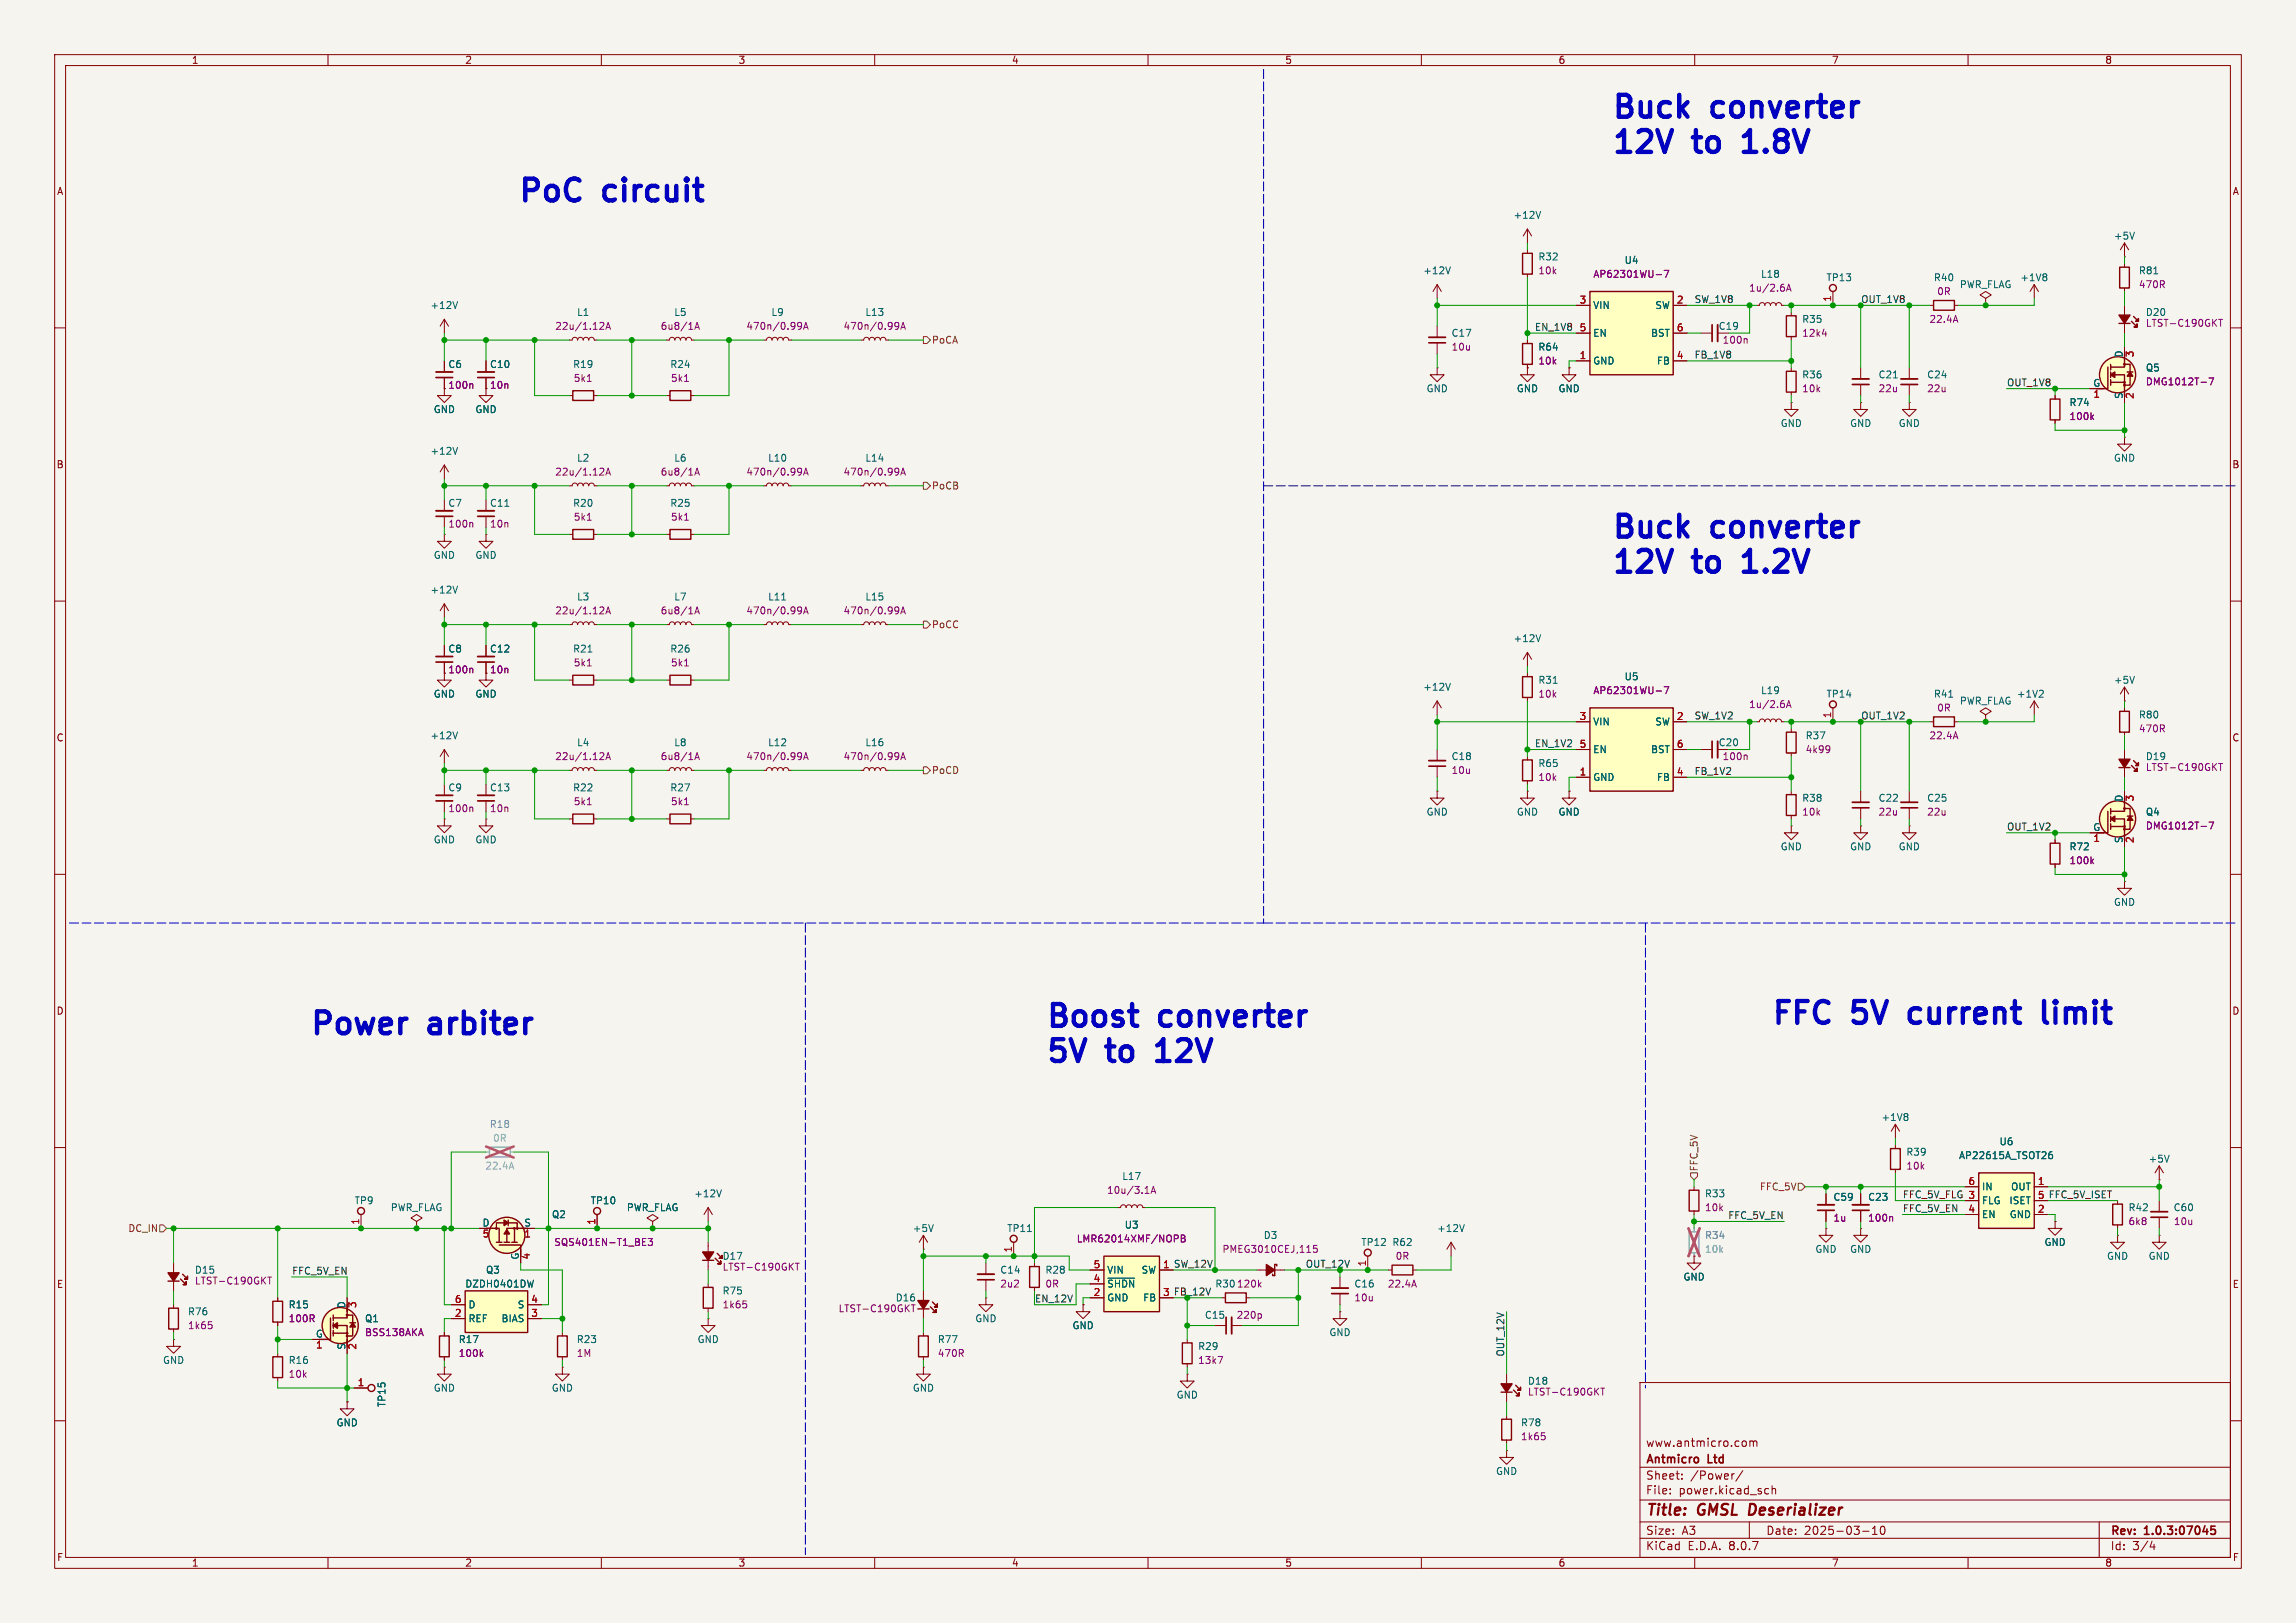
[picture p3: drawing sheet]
<svg xmlns="http://www.w3.org/2000/svg" width="420mm" height="297mm" viewBox="0 0 420 297" stroke-linecap="round" stroke-linejoin="round" font-family="sans-serif">
<defs><g id="words">
<g font-size="5.6" fill="#0000c2">
<text x="294.6" y="21.9">Buck</text>
<text x="313.6" y="21.9">converter</text>
<text x="294.6" y="28.3">12V</text>
<text x="310.3" y="28.3">to</text>
<text x="320.9" y="28.3">1.8V</text>
<text x="94.6" y="37.2">PoC</text>
<text x="110.9" y="37.2">circuit</text>
<text x="294.6" y="98.7">Buck</text>
<text x="313.6" y="98.7">converter</text>
<text x="294.6" y="105.2">12V</text>
<text x="310.3" y="105.2">to</text>
<text x="320.9" y="105.2">1.2V</text>
<text x="56.5" y="189.6">Power</text>
<text x="78.9" y="189.6">arbiter</text>
<text x="191.1" y="188.3">Boost</text>
<text x="212.5" y="188.3">converter</text>
<text x="323.8" y="187.7">FFC</text>
<text x="339.4" y="187.7">5V</text>
<text x="351.2" y="187.7">current</text>
<text x="377.2" y="187.7">limit</text>
<text x="191.1" y="194.7">5V</text>
<text x="203" y="194.7">to</text>
<text x="213.6" y="194.7">12V</text>
</g>
<g font-size="2.8" fill="#840000">
<text x="301" y="277.9">Title:</text>
<text x="310.6" y="277.9">GMSL</text>
<text x="320.8" y="277.9">Deserializer</text>
</g>
<g font-size="2.1" fill="#840000">
<text x="301" y="268.2">Antmicro</text>
<text x="301" y="265">www.antmicro.com</text>
<text x="312.5" y="268.2">Ltd</text>
<text x="301" y="273.7">File:</text>
<text x="301" y="271">Sheet:</text>
<text x="307.1" y="273.7">power.kicad_sch</text>
<text x="309.2" y="271">/Power/</text>
<text x="301" y="281.1">Size:</text>
<text x="307.6" y="281.1">A3</text>
<text x="323" y="281.1">Date:</text>
<text x="330" y="281.1">2025-03-10</text>
<text x="386" y="281.3">Rev:</text>
<text x="392.4" y="281.3">1.0.3:07045</text>
<text x="301" y="283.9">KiCad</text>
<text x="308.7" y="283.9">E.D.A.</text>
<text x="316.3" y="283.9">8.0.7</text>
<text x="386" y="283.9">Id:</text>
<text x="390.1" y="283.9">3/4</text>
</g>
<g font-size="1.8" fill="#840000">
<text x="35" y="11.9">1</text>
<text x="85" y="11.9">2</text>
<text x="135" y="11.9">3</text>
<text x="185" y="11.9">4</text>
<text x="235" y="11.9">5</text>
<text x="285" y="11.9">6</text>
<text x="335" y="11.9">7</text>
<text x="385" y="11.9">8</text>
<text x="10.3" y="35.9">A</text>
<text x="408.3" y="35.9">A</text>
<text x="10.3" y="85.9">B</text>
<text x="408.2" y="85.9">B</text>
<text x="10.3" y="135.9">C</text>
<text x="408.2" y="135.9">C</text>
<text x="10.3" y="185.9">D</text>
<text x="408.2" y="185.9">D</text>
<text x="10.3" y="235.9">E</text>
<text x="408.3" y="235.9">E</text>
<text x="10.3" y="285.9">F</text>
<text x="35" y="286.9">1</text>
<text x="85" y="286.9">2</text>
<text x="135" y="286.9">3</text>
<text x="185" y="286.9">4</text>
<text x="235" y="286.9">5</text>
<text x="285" y="286.9">6</text>
<text x="335" y="286.9">7</text>
<text x="385" y="286.9">8</text>
<text x="408.3" y="285.9">F</text>
</g>
<g font-size="1.8" fill="#006464">
<text x="276.8" y="40.2">+12V</text>
<text x="281.3" y="47.8">R32</text>
<text x="386.6" y="44">+5V</text>
<text x="260.2" y="50.4">+12V</text>
<text x="297.1" y="48.5">U4</text>
<text x="322" y="51">L18</text>
<text x="334" y="51.7">TP13</text>
<text x="353.7" y="51.7">R40</text>
<text x="358.4" y="52.9">PWR_FLAG</text>
<text x="369.5" y="51.7">+1V8</text>
<text x="391.2" y="50.4">R81</text>
<text x="78.6" y="56.7">+12V</text>
<text x="105.5" y="58">L1</text>
<text x="123.2" y="58">L5</text>
<text x="141" y="58">L9</text>
<text x="158.2" y="58">L13</text>
<text x="291.3" y="56.7">VIN</text>
<text x="302.7" y="56.7">SW</text>
<text x="329.6" y="59.3">R35</text>
<text x="265.4" y="61.8">C17</text>
<text x="281.3" y="64.4">R64</text>
<text x="291.3" y="61.8">EN</text>
<text x="301.9" y="61.8">BST</text>
<text x="314.3" y="60.6">C19</text>
<text x="388.4" y="65.5" transform="rotate(-90 388.4 65.5)">D</text>
<text x="81.9" y="67.5">C6</text>
<text x="89.5" y="67.5">C10</text>
<text x="104.7" y="67.5">R19</text>
<text x="122.5" y="67.5">R24</text>
<text x="260.9" y="72">GND</text>
<text x="277.4" y="72">GND</text>
<text x="285" y="72">GND</text>
<text x="291.3" y="66.9">GND</text>
<text x="303" y="66.9">FB</text>
<text x="329.6" y="69.4">R36</text>
<text x="343.5" y="69.4">C21</text>
<text x="352.4" y="69.4">C24</text>
<text x="382.8" y="70.9">G</text>
<text x="392.4" y="68.2">Q5</text>
<text x="79.2" y="75.8">GND</text>
<text x="86.9" y="75.8">GND</text>
<text x="378.5" y="74.5">R74</text>
<text x="388.4" y="73.1" transform="rotate(-90 388.4 73.1)">S</text>
<text x="78.6" y="83.4">+12V</text>
<text x="325.6" y="78.3">GND</text>
<text x="338.3" y="78.3">GND</text>
<text x="347.2" y="78.3">GND</text>
<text x="105.5" y="84.7">L2</text>
<text x="123.2" y="84.7">L6</text>
<text x="140.4" y="84.7">L10</text>
<text x="158.2" y="84.7">L14</text>
<text x="386.6" y="84.7">GND</text>
<text x="81.9" y="92.9">C7</text>
<text x="89.5" y="92.9">C11</text>
<text x="104.7" y="92.9">R20</text>
<text x="122.5" y="92.9">R25</text>
<text x="79.2" y="102.5">GND</text>
<text x="86.9" y="102.5">GND</text>
<text x="78.6" y="108.8">+12V</text>
<text x="105.5" y="110.1">L3</text>
<text x="123.2" y="110.1">L7</text>
<text x="140.4" y="110.1">L11</text>
<text x="158.2" y="110.1">L15</text>
<text x="81.9" y="119.6">C8</text>
<text x="89.5" y="119.6">C12</text>
<text x="104.7" y="119.6">R21</text>
<text x="122.5" y="119.6">R26</text>
<text x="276.8" y="117.7">+12V</text>
<text x="281.3" y="125.3">R31</text>
<text x="297.1" y="124.7">U5</text>
<text x="386.6" y="125.3">+5V</text>
<text x="79.2" y="127.9">GND</text>
<text x="86.9" y="127.9">GND</text>
<text x="260.2" y="126.6">+12V</text>
<text x="322" y="127.2">L19</text>
<text x="334" y="127.9">TP14</text>
<text x="353.7" y="127.9">R41</text>
<text x="358.4" y="129.1">PWR_FLAG</text>
<text x="368.8" y="127.9">+1V2</text>
<text x="391.2" y="131.7">R80</text>
<text x="78.6" y="135.5">+12V</text>
<text x="105.5" y="136.7">L4</text>
<text x="123.2" y="136.7">L8</text>
<text x="140.4" y="136.7">L12</text>
<text x="158.2" y="136.7">L16</text>
<text x="291.3" y="132.9">VIN</text>
<text x="302.7" y="132.9">SW</text>
<text x="314.3" y="136.7">C20</text>
<text x="330.2" y="135.5">R37</text>
<text x="265.4" y="139.3">C18</text>
<text x="281.3" y="140.6">R65</text>
<text x="291.3" y="143.1">GND</text>
<text x="291.3" y="138">EN</text>
<text x="301.9" y="138">BST</text>
<text x="303" y="143.1">FB</text>
<text x="81.9" y="145">C9</text>
<text x="89.5" y="145">C13</text>
<text x="104.7" y="145">R22</text>
<text x="122.5" y="145">R27</text>
<text x="260.9" y="149.4">GND</text>
<text x="277.4" y="149.4">GND</text>
<text x="285" y="149.4">GND</text>
<text x="329.6" y="146.9">R38</text>
<text x="343.5" y="146.9">C22</text>
<text x="352.4" y="146.9">C25</text>
<text x="388.4" y="146.8" transform="rotate(-90 388.4 146.8)">D</text>
<text x="392.4" y="149.4">Q4</text>
<text x="79.2" y="154.5">GND</text>
<text x="86.9" y="154.5">GND</text>
<text x="325.6" y="155.8">GND</text>
<text x="338.3" y="155.8">GND</text>
<text x="347.2" y="155.8">GND</text>
<text x="378.5" y="155.8">R72</text>
<text x="382.8" y="152.1">G</text>
<text x="388.4" y="154.4" transform="rotate(-90 388.4 154.4)">S</text>
<text x="386.6" y="166">GND</text>
<text x="344.1" y="205.3">+1V8</text>
<text x="365.7" y="209.8">U6</text>
<text x="348.6" y="211.7">R39</text>
<text x="358.3" y="212.3">AP22615A_TSOT26</text>
<text x="392.9" y="212.9">+5V</text>
<text x="64.8" y="220.6">TP9</text>
<text x="71.4" y="221.8">PWR_FLAG</text>
<text x="107.9" y="220.6">TP10</text>
<text x="114.6" y="221.8">PWR_FLAG</text>
<text x="126.9" y="219.3">+12V</text>
<text x="205.2" y="216.1">L17</text>
<text x="311.8" y="219.3">R33</text>
<text x="335.3" y="219.9">C59</text>
<text x="341.6" y="219.9">C23</text>
<text x="362.5" y="220.6">FLG</text>
<text x="362.5" y="218">IN</text>
<text x="367.5" y="220.6">ISET</text>
<text x="367.8" y="218">OUT</text>
<text x="389.3" y="221.8">R42</text>
<text x="397.5" y="221.8">C60</text>
<text x="88.2" y="224.5">D</text>
<text x="95.8" y="224.5">S</text>
<text x="100.9" y="223.1">Q2</text>
<text x="166.9" y="225.6">+5V</text>
<text x="184.1" y="225.6">TP11</text>
<text x="205.6" y="225">U3</text>
<text x="231.1" y="226.9">D3</text>
<text x="262.8" y="225.7">+12V</text>
<text x="362.5" y="223.1">EN</text>
<text x="367.5" y="223.1">GND</text>
<text x="88.8" y="233.3">Q3</text>
<text x="95" y="230.6" transform="rotate(-90 95 230.6)">G</text>
<text x="182.9" y="233.3">C14</text>
<text x="191.1" y="233.3">R28</text>
<text x="202.4" y="233.3">VIN</text>
<text x="208.7" y="233.3">SW</text>
<text x="248.9" y="228.2">TP12</text>
<text x="254.6" y="228.2">R62</text>
<text x="332" y="229.5">GND</text>
<text x="338.3" y="229.5">GND</text>
<text x="373.9" y="228.2">GND</text>
<text x="385.3" y="230.7">GND</text>
<text x="392.9" y="230.7">GND</text>
<text x="52.7" y="239.6">R15</text>
<text x="63.2" y="239.5" transform="rotate(-90 63.2 239.5)">D</text>
<text x="85" y="235.8">DZDH0401DW</text>
<text x="85.6" y="239.6">D</text>
<text x="94.6" y="239.6">S</text>
<text x="132.1" y="237.1">R75</text>
<text x="202.4" y="238.4">GND</text>
<text x="202.4" y="235.8">~{SHDN}</text>
<text x="209" y="238.4">FB</text>
<text x="222.2" y="235.8">R30</text>
<text x="247.6" y="235.8">C16</text>
<text x="307.8" y="234.5">GND</text>
<text x="34.3" y="240.9">R76</text>
<text x="57.7" y="244.9">G</text>
<text x="66.7" y="242.2">Q1</text>
<text x="83.8" y="246">R17</text>
<text x="85.6" y="242.2">REF</text>
<text x="91.6" y="242.2">BIAS</text>
<text x="105.4" y="246">R23</text>
<text x="127.5" y="246">GND</text>
<text x="171.4" y="246">R77</text>
<text x="178.3" y="242.2">GND</text>
<text x="196.1" y="243.4">GND</text>
<text x="220.3" y="241.5">C15</text>
<text x="243.1" y="244.7">GND</text>
<text x="29.7" y="249.8">GND</text>
<text x="52.7" y="249.8">R16</text>
<text x="63.2" y="247.1" transform="rotate(-90 63.2 247.1)">S</text>
<text x="219.1" y="247.2">R29</text>
<text x="70.7" y="257.6" transform="rotate(-90 70.7 257.6)">TP15</text>
<text x="79.2" y="254.9">GND</text>
<text x="100.8" y="254.9">GND</text>
<text x="166.9" y="254.9">GND</text>
<text x="215.1" y="256.1">GND</text>
<text x="61.5" y="261.2">GND</text>
<text x="278.1" y="261.2">R78</text>
<text x="273.6" y="270.1">GND</text>
</g>
<g font-size="1.8" fill="#840084">
<text x="281.3" y="50.4">10k</text>
<text x="291.4" y="51">AP62301WU-7</text>
<text x="319.9" y="53.6">1u/2.6A</text>
<text x="391.2" y="52.9">470R</text>
<text x="352.8" y="59.3">22.4A</text>
<text x="354.3" y="54.2">0R</text>
<text x="392.4" y="60">LTST-C190GKT</text>
<text x="392.4" y="58">D20</text>
<text x="101.5" y="60.6">22u/1.12A</text>
<text x="120.8" y="60.6">6u8/1A</text>
<text x="136.4" y="60.6">470n/0.99A</text>
<text x="154.2" y="60.6">470n/0.99A</text>
<text x="265.4" y="64.4">10u</text>
<text x="315" y="63.1">100n</text>
<text x="329.6" y="61.8">12k4</text>
<text x="81.9" y="71.3">100n</text>
<text x="89.5" y="71.3">10n</text>
<text x="104.9" y="70.1">5k1</text>
<text x="122.6" y="70.1">5k1</text>
<text x="281.3" y="66.9">10k</text>
<text x="329.6" y="72">10k</text>
<text x="343.5" y="72">22u</text>
<text x="352.4" y="72">22u</text>
<text x="392.4" y="70.7">DMG1012T-7</text>
<text x="378.5" y="77.1">100k</text>
<text x="101.5" y="87.2">22u/1.12A</text>
<text x="120.8" y="87.2">6u8/1A</text>
<text x="136.4" y="87.2">470n/0.99A</text>
<text x="154.2" y="87.2">470n/0.99A</text>
<text x="104.9" y="95.5">5k1</text>
<text x="122.6" y="95.5">5k1</text>
<text x="81.9" y="96.7">100n</text>
<text x="89.5" y="96.7">10n</text>
<text x="101.5" y="112.6">22u/1.12A</text>
<text x="120.8" y="112.6">6u8/1A</text>
<text x="136.4" y="112.6">470n/0.99A</text>
<text x="154.2" y="112.6">470n/0.99A</text>
<text x="81.9" y="123.4">100n</text>
<text x="89.5" y="123.4">10n</text>
<text x="104.9" y="122.1">5k1</text>
<text x="122.6" y="122.1">5k1</text>
<text x="281.3" y="127.9">10k</text>
<text x="291.4" y="127.2">AP62301WU-7</text>
<text x="319.9" y="129.8">1u/2.6A</text>
<text x="354.3" y="130.4">0R</text>
<text x="352.8" y="135.5">22.4A</text>
<text x="391.2" y="134.2">470R</text>
<text x="101.5" y="139.3">22u/1.12A</text>
<text x="120.8" y="139.3">6u8/1A</text>
<text x="136.4" y="139.3">470n/0.99A</text>
<text x="154.2" y="139.3">470n/0.99A</text>
<text x="265.4" y="141.8">10u</text>
<text x="281.3" y="143.1">10k</text>
<text x="315" y="139.3">100n</text>
<text x="330.2" y="138">4k99</text>
<text x="392.4" y="141.3">LTST-C190GKT</text>
<text x="392.4" y="139.3">D19</text>
<text x="81.9" y="148.8">100n</text>
<text x="89.5" y="148.8">10n</text>
<text x="104.9" y="147.5">5k1</text>
<text x="122.6" y="147.5">5k1</text>
<text x="329.6" y="149.4">10k</text>
<text x="343.5" y="149.4">22u</text>
<text x="352.4" y="149.4">22u</text>
<text x="392.4" y="152">DMG1012T-7</text>
<text x="378.5" y="158.3">100k</text>
<text x="348.6" y="214.2">10k</text>
<text x="202.4" y="218.7">10u/3.1A</text>
<text x="311.8" y="221.8">10k</text>
<text x="196.9" y="227.6">LMR62014XMF/NOPB</text>
<text x="335.3" y="223.7">1u</text>
<text x="341.6" y="223.7">100n</text>
<text x="389.3" y="224.4">6k8</text>
<text x="397.6" y="224.4">10u</text>
<text x="35.6" y="233.3">D15</text>
<text x="101.3" y="228.2">SQS401EN-T1_BE3</text>
<text x="132.1" y="232.7">LTST-C190GKT</text>
<text x="132.1" y="230.7">D17</text>
<text x="223.5" y="229.5">PMEG3010CEJ,115</text>
<text x="255.2" y="230.7">0R</text>
<text x="35.6" y="235.3">LTST-C190GKT</text>
<text x="132.1" y="239.6">1k65</text>
<text x="163.8" y="238.3">D16</text>
<text x="182.9" y="235.8">2u2</text>
<text x="191.1" y="235.8">0R</text>
<text x="226.2" y="235.8">120k</text>
<text x="247.6" y="238.3">10u</text>
<text x="253.8" y="235.8">22.4A</text>
<text x="34.3" y="243.4">1k65</text>
<text x="52.7" y="242.2">100R</text>
<text x="66.7" y="244.7">BSS138AKA</text>
<text x="153.3" y="240.3">LTST-C190GKT</text>
<text x="226.1" y="241.5">220p</text>
<text x="83.8" y="248.5">100k</text>
<text x="105.4" y="248.5">1M</text>
<text x="171.4" y="248.5">470R</text>
<text x="219.1" y="249.8">13k7</text>
<text x="52.7" y="252.3">10k</text>
<text x="279.4" y="255.6">LTST-C190GKT</text>
<text x="279.4" y="253.6">D18</text>
<text x="278.1" y="263.7">1k65</text>
</g>
<g font-size="1.8" fill="#a90000">
<text x="288.9" y="55.6">3</text>
<text x="306.6" y="55.6">2</text>
<text x="335" y="55.3" transform="rotate(-90 335 55.3)">1</text>
<text x="288.9" y="65.8">1</text>
<text x="288.9" y="60.7">5</text>
<text x="306.6" y="65.8">4</text>
<text x="306.6" y="60.7">6</text>
<text x="390.6" y="65.5" transform="rotate(-90 390.6 65.5)">3</text>
<text x="382.8" y="73.1">1</text>
<text x="390.6" y="73.1" transform="rotate(-90 390.6 73.1)">2</text>
<text x="288.9" y="131.8">3</text>
<text x="306.6" y="131.8">2</text>
<text x="335" y="131.5" transform="rotate(-90 335 131.5)">1</text>
<text x="288.9" y="136.9">5</text>
<text x="306.6" y="136.9">6</text>
<text x="288.9" y="142">1</text>
<text x="306.6" y="142">4</text>
<text x="390.6" y="146.8" transform="rotate(-90 390.6 146.8)">3</text>
<text x="382.8" y="154.4">1</text>
<text x="390.6" y="154.4" transform="rotate(-90 390.6 154.4)">2</text>
<text x="360" y="222">4</text>
<text x="360" y="216.9">6</text>
<text x="360" y="219.5">3</text>
<text x="372.7" y="216.9">1</text>
<text x="372.7" y="222">2</text>
<text x="372.7" y="219.5">5</text>
<text x="65.8" y="224.2" transform="rotate(-90 65.8 224.2)">1</text>
<text x="88.2" y="226.8">5</text>
<text x="95.8" y="226.8">1</text>
<text x="109" y="224.2" transform="rotate(-90 109 224.2)">1</text>
<text x="97.2" y="230.6" transform="rotate(-90 97.2 230.6)">4</text>
<text x="185.2" y="229.3" transform="rotate(-90 185.2 229.3)">1</text>
<text x="200" y="232.2">5</text>
<text x="212.7" y="232.2">1</text>
<text x="249.9" y="231.8" transform="rotate(-90 249.9 231.8)">1</text>
<text x="65.5" y="239.5" transform="rotate(-90 65.5 239.5)">3</text>
<text x="83.1" y="238.5">6</text>
<text x="97.1" y="238.5">4</text>
<text x="200" y="237.2">2</text>
<text x="200" y="234.7">4</text>
<text x="212.7" y="237.2">3</text>
<text x="83.1" y="241">2</text>
<text x="97.1" y="241">3</text>
<text x="57.7" y="247.1">1</text>
<text x="65.5" y="247.1" transform="rotate(-90 65.5 247.1)">2</text>
<text x="65.3" y="253.7">1</text>
</g>
<g font-size="1.8" fill="#0f0f0f">
<text x="309.9" y="55.5">SW_1V8</text>
<text x="280.7" y="60.6">EN_1V8</text>
<text x="309.9" y="65.7">FB_1V8</text>
<text x="367" y="70.8">OUT_1V8</text>
<text x="309.9" y="131.7">SW_1V2</text>
<text x="280.7" y="136.8">EN_1V2</text>
<text x="309.9" y="141.9">FB_1V2</text>
<text x="367" y="152.1">OUT_1V2</text>
<text x="348" y="219.4">FFC_5V_FLG 3</text>
<text x="348" y="221.9">FFC_5V_EN</text>
<text x="372.7" y="219.5">5 FFC_5V_ISET</text>
<text x="316" y="223.2">FFC_5V_EN</text>
<text x="53.3" y="233.3">FFC_5V_EN</text>
<text x="212.7" y="232.2">1 SW_12V</text>
<text x="189.2" y="238.4">EN_12V</text>
<text x="275.2" y="248.3" transform="rotate(-90 275.2 248.3)">OUT_12V</text>
</g>
<g font-size="1.8" fill="#009600">
<text x="340.4" y="55.5">OUT_1V8</text>
<text x="340.4" y="131.7">OUT_1V2</text>
<text x="238.8" y="232.1">OUT_12V</text>
<text x="212.7" y="237.2">3 FB_12V</text>
</g>
<g font-size="1.8" fill="#725600">
<text x="170.4" y="63.1">PoCA</text>
<text x="170.4" y="89.8">PoCB</text>
<text x="170.4" y="115.2">PoCC</text>
<text x="170.4" y="141.8">PoCD</text>
<text x="310.7" y="214.4" transform="rotate(-90 310.7 214.4)">FFC_5V</text>
<text x="321.8" y="218">FFC_5V</text>
<text x="23.4" y="225.7">DC_IN</text>
</g>
<g font-size="1.8" fill="#939391">
<text x="89.5" y="206.6">R18</text>
<text x="311.8" y="226.9">R34</text>
</g>
<g font-size="1.8" fill="#9c9b98">
<text x="90.1" y="209.1">0R</text>
<text x="88.7" y="214.2">22.4A</text>
<text x="311.8" y="229.5">10k</text>
</g>
</g></defs>
<path d="M0 0h420v297h-420z" fill="#f5f4ef" stroke="#f5f4ef" stroke-width=".18"/>
<g fill="none" stroke="#840000" stroke-width=".18">
<path d="M10 10h400v277h-400zM12 12h396v273h-396zM60 10v2M110 10v2M160 10v2M210 10v2M260 10v2M310 10v2M360 10v2M10 60h2M408 60h2M10 110h2"/>
<path d="M408 110h2M10 160h2M349.2 151.1v1.3h1.3l-1.3 1.3-1.2-1.3h1.2M349.2 151.1h.1M408 160h2M10 210h2M408 210h2M300 253h108v32h-108zM10 260h2M300 278.5h108M300 274.5h108M300 268.5h108"/>
<path d="M305.5 273.2v.2M305.5 272.5v.1M307.7 270.5v.2M307.7 269.8v.1M317.2 269.7l-.3 .1M318.8 269.1l-1.3 1.9M319.2 263.7l.2 .3v.4l-.2 .3M320 278.5v3M320.1 263.8l.4-.1 .2 .2M320.1 263.7v1M320.7 263.9l.2-.2 .4 .1 .1 .9M320.7 263.9v.8"/>
<path d="M323.1 272.4l.4 .1M323.5 273.3l-.4 .1M324.2 272.5l.2-.1 .3 .1 .1 .9M324.2 271.9v1.5M342.5 279.7l.4-.4v1.5M344.1 279.4l.2-.1a.8 .8 0 0 1 .5 .7 .8 .8 0 0 1-.5 .8l-.2-.2-.2-.4zM384 278.5v6.5M408 260h2M60 285v2M110 285v2M160 285v2M210 285v2"/>
<path d="M260 285v2M300 281.5h108M310 285v2M340.7 280.2h1.2M342.5 280.8h.9M360 285v2M393.7 282l-.4 1.1h.9M394 282.6v1"/>
</g>
<path d="M405.2 279.3h-.7l-.1 .7 .2-.1h.5l.2 .2-.1 .5-.2 .2-.6-.2" fill="none" stroke="#840000" stroke-width=".3"/>
<path d="M320.2 275.2l-.3 2h.5" fill="none" stroke="#840000" stroke-width=".4"/>
<path d="M361.9 214.6h10.2v10.2h-10.2z" fill="#ffffc2"/>
<path d="M345.8 210.2h1.8v3.8h-1.8zM361.9 214.6h10.2v10.2h-10.2z" fill="none" stroke="#840000" stroke-width=".25"/>
<path d="M346.7 209.6v.6M346.7 214v.6M359.4 217.2h2.5M359.4 219.7h2.5M372.1 217.2h2.5M372.1 219.7h2.5M359.4 222.2h2.5M372.1 222.2h2.5" fill="none" stroke="#840000" stroke-width=".18"/>
<path d="M374.9 211.3l.3-.1 .3 .3-.2 .5h-.4M375.3 210.8l-.4 .1" fill="none" stroke="#006464" stroke-width=".18"/>
<path d="M346.7 205.7l-.8 1.3z" fill="#ffffc2"/>
<path d="M346.7 205.7v2.6" fill="none" stroke="#ffffc2" stroke-width=".18"/>
<path d="M346.7 205.7l.8 1.3z" fill="#ffffc2"/>
<g fill="none" stroke="#840000" stroke-width=".18">
<path d="M104.1 62.2h.5l.2-.3 .4-.2 .3 .2 .2 .3 .1-.3 .4-.2 .3 .2 .2 .3 .1-.3 .4-.2 .3 .2 .2 .3 .1-.3 .4-.2 .4 .2 .1 .3h.5M104.1 72.4h.7M108.6 72.4h.6M81.3 85.1l-.8 1.3M81.3 85.1v2.5M81.3 85.1l.7 1.3M349.2 144.8v2M349.2 147.8v2.1M334 218.4v2.1M340.4 218.4v2.1M346.7 205.7l-.8 1.3M346.7 205.7v2.6"/>
<path d="M346.7 205.7l.8 1.3M395 219.7v2M334 224.8v1.3h1.3l-1.3 1.2-1.3-1.2h1.3M334 224.8h.1M334 221.5v2M340.4 224.8v1.3h1.2l-1.2 1.2-1.3-1.2h1.3M340.4 224.8h.1M340.4 221.5v2M387.3 226.1v1.2h1.3l-1.3 1.3-1.2-1.3h1.2M387.3 226.1h.1M395 222.8v2"/>
</g>
<path d="M83.7 81.9l-.4 1.2M348.8 203.8l.2 .2-.2 .3 .2 .3v.2l-.2 .2" fill="none" stroke="#006464" stroke-width=".18"/>
<path d="M347.7 147.8h3.1M332.5 221.5h3M338.8 221.5h3.1M393.4 222.8h3.1" fill="none" stroke="#840000" stroke-width=".3"/>
<path d="M347.7 146.8h3.1M332.5 220.5h3M338.8 220.5h3.1M393.4 221.7h3.1" fill="none" stroke="#840000" stroke-width=".33"/>
<path d="M104.8 71.5h3.8v1.8h-3.8z" fill="none" stroke="#840000" stroke-width=".25"/>
<path d="M109.9 59l.4 .1 .2 .3-.8 .9h.8M110.9 59.9h.6M107.4 69.8h.8M110.8 60.3l.4-1.3 .5 1.3M346 222.6l.2 .2v.7" fill="none" stroke="#840084" stroke-width=".18"/>
<path d="M395 213.4l-.8 1.2z" fill="#ffffc2"/>
<path d="M395 213.4v2.5" fill="none" stroke="#ffffc2" stroke-width=".18"/>
<path d="M395 213.4l.7 1.2z" fill="#ffffc2"/>
<g fill="none" stroke="#840000" stroke-width=".18">
<path d="M327.7 73.7v1.2h1.2l-1.2 1.3-1.3-1.3h1.3M327.7 73.7h.1M327.7 67.3v.6M327.7 71.8v.6M340.4 73.7v1.2h1.2l-1.2 1.3-1.3-1.3h1.3M340.4 73.7h.1M340.4 67.3v2M340.4 70.4v2M349.2 73.7v1.2h1.3l-1.3 1.3-1.2-1.3h1.2M349.2 73.7h.1M349.2 67.3v2M349.2 70.4v2"/>
<path d="M388.6 80v1.3h1.3l-1.3 1.3-1.3-1.3h1.3M388.6 80h.1M395 215.9h.1M395 213.4l-.8 1.2M395 213.4v2.5M395 213.4l.7 1.2"/>
</g>
<path d="M346.4 69.2h.7M396.8 211.4l-.4 1.3" fill="none" stroke="#006464" stroke-width=".18"/>
<path d="M326.8 67.9h1.7v3.9h-1.7z" fill="none" stroke="#840000" stroke-width=".25"/>
<path d="M338.8 70.4h3.1M347.7 70.4h3.1" fill="none" stroke="#840000" stroke-width=".3"/>
<path d="M338.8 69.3h3.1M347.7 69.3h3.1" fill="none" stroke="#840000" stroke-width=".33"/>
<path d="M290.8 129.5h15.3v15.3h-15.3z" fill="#ffffc2"/>
<g fill="none" stroke="#840000" stroke-width=".25">
<path d="M387.6 59.2h2M389.9 58.8l1 1v-.5v.5h-.5h.5M390.3 57.9l.9 .9v-.5v.5h-.5h.5M122.6 123.6h3.8v1.7h-3.8zM278.5 123.8h1.8v3.8h-1.8zM278.5 139.1h1.8v3.8h-1.8zM290.8 129.5h15.3v15.3h-15.3zM326.8 134h1.7v3.8h-1.7zM326.8 145.4h1.7v3.8h-1.7zM233.6 231.6v-.2h-.4v2h-.4v-.2M386.5 220.3h1.7v3.9h-1.7zM274.6 254.8h2"/>
<path d="M274.7 259.7h1.8v3.8h-1.8zM276.9 254.4l1 1v-.5v.5h-.5h.5M277.2 253.5l.9 .9v-.5v.5h-.5h.5"/>
</g>
<g fill="none" stroke="#840000" stroke-width=".18">
<path d="M81.3 58.4l-.8 1.3M81.3 58.4v2.6M81.3 58.4l.7 1.3M262.9 52.1v2.5M262.9 59.7v2M262.9 52.1l-.8 1.2M262.9 52.1l.8 1.2M279.4 41.9l-.8 1.3M279.4 41.9v2.6M279.4 41.9l.8 1.3M388.6 55.9v1.9M388.6 59.1v1.9"/>
<path d="M81.3 71.1v1.3h1.2l-1.2 1.3-1.3-1.3h1.3M81.3 71.1h.1M81.3 66v2.1M81.3 69.1v2M88.9 71.1v1.3h1.3l-1.3 1.3-1.3-1.3h1.3M88.9 71.1h.1M88.9 66v2.1M88.9 69.1v2M262.9 67.3v1.3h1.3l-1.3 1.3-1.3-1.3h1.3M262.9 67.3h.1M262.9 62.7v2.1M279.4 67.3v1.3h1.3l-1.3 1.3-1.3-1.3h1.3"/>
<path d="M279.4 67.3h.1M287 67.3v1.3h1.3l-1.3 1.3-1.3-1.3h1.3M287 67.3h.1M311.1 61h2.1M104.1 88.9h.5l.2-.4 .4-.1 .3 .1 .2 .4 .1-.4 .4-.1 .3 .1 .2 .4 .1-.4 .4-.1 .3 .1 .2 .4 .1-.4 .4-.1 .4 .1 .1 .4h.5M121.9 114.3h.5l.2-.4 .3-.1 .4 .1 .1 .4 .2-.4 .3-.1 .4 .1 .2 .4 .1-.4 .4-.1 .3 .1 .2 .4 .1-.4 .4-.1 .3 .1 .2 .4h.5M157.5 114.3h.5l.1-.4 .4-.1 .4 .1 .1 .4 .2-.4 .3-.1 .4 .1 .1 .4 .2-.4 .3-.1 .4 .1 .1 .4 .2-.4 .3-.1 .4 .1 .2 .4h.5M279.4 119.4v2.5M279.4 119.4l-.8 1.3M279.4 119.4l.8 1.3M121.9 124.5h.7M126.4 124.5h.6"/>
<path d="M262.9 128.3v2.5M262.9 137.2v2M262.9 128.3l-.8 1.2M262.9 128.3l.8 1.2M279.4 123.2v.6M279.4 127.6v.7M279.4 138.4v.7M288.3 132.1h2.5M288.3 137.2h2.5M306.1 132.1h2.5M306.1 137.2h2.5M311.1 137.2h2.1"/>
<path d="M321.3 132.1h.5l.2-.4 .3-.1 .4 .1 .1 .4 .2-.4 .3-.1 .4 .1 .1 .4 .2-.4 .4-.1 .3 .1 .2 .4 .1-.4 .4-.1 .3 .1 .2 .4h.5M327.7 133.4v.6M327.7 137.8v.6M372.1 128.3l-.8 1.2M372.1 128.3v2.5M372.1 128.3l.8 1.2M157.5 141h.5l.1-.4 .4-.1 .4 .1 .1 .4 .2-.4 .3-.1 .4 .1 .1 .4 .2-.4 .3-.1 .4 .1 .1 .4 .2-.4 .3-.1 .4 .1 .2 .4h.5M262.9 144.8v1.3h1.3l-1.3 1.2-1.3-1.2h1.3M262.9 144.8h.1M262.9 140.2v2M279.4 144.8v1.3h1.3l-1.3 1.2-1.3-1.2h1.3M279.4 144.8h.1"/>
<path d="M279.4 142.9v.6M287 144.8v1.3h1.3l-1.3 1.2-1.3-1.2h1.3M287 144.8h.1M288.3 142.2h2.5M306.1 142.2h2.5M327.7 151.1v1.3h1.2l-1.2 1.3-1.3-1.3h1.3M327.7 151.1h.1M327.7 144.8v.6M327.7 149.2v.7M340.4 151.1v1.3h1.2l-1.2 1.3-1.3-1.3h1.3M340.4 151.1h.1M340.4 144.8v2"/>
<path d="M340.4 147.8v2.1M387.3 219.7v.6M229.9 232.4h1.9M233 232.4h1.9M245.1 233.7v2M245.1 236.7v2.1M265.4 227.3l-.7 1.3M265.4 227.3v2.6M265.4 227.3l.8 1.3M375.9 223.5v1.3h1.3l-1.3 1.3-1.3-1.3h1.3M375.9 223.5h.1M387.3 224.2v.6"/>
<path d="M395 226.1v1.2h1.2l-1.2 1.3-1.3-1.3h1.3M395 226.1h.1M245.1 240v1.3h1.3l-1.3 1.3-1.3-1.3h1.3M245.1 240h.1M275.6 251.5v1.9M275.6 254.6v1.9M275.6 259.1v.6M275.6 265.4v1.3h1.3l-1.3 1.3-1.3-1.3h1.3M275.6 265.4h.1M275.6 263.5v.7"/>
</g>
<g fill="none" stroke="#840084" stroke-width=".18">
<path d="M405.8 58.4h.8M406.2 58.4v1.3M86.3 70.2l.2 .2v.7M319.4 62l.2 .1v.7M109.9 85.7h.4l.2 .3-.8 .9h.8M110.8 86.9l.4-1.2 .5 1.2M110.9 86.6h.6M127.1 112.3l.4-1.2 .4 1.2M127.2 112h.6M163.8 111.1h.4l.2 .2a.84 .84 0 0 1-.4 1h-.2M164.4 111.6l-.2 .3-.4-.1M164.8 112.3l.4-1.2 .4 1.2"/>
<path d="M164.9 112h.6M125.2 121.9h.7M163.8 137.8l.4-.1 .2 .3a.84 .84 0 0 1-.4 1h-.2M164.4 138.3l-.2 .2h-.4M164.8 139l.4-1.3 .4 1.3M164.9 138.6h.6M303 126.5h.9M304.4 125.7h.9l-.6 1.2M319.4 138.2l.2 .1v.7M326.8 129.5l.4-1.3 .4 1.3M326.9 129.1h.6M334.5 136.5l.2 .2v.5l-.2 .4"/>
<path d="M334.7 137l-.2 .3M240.9 227.9h-.6l-.1 .6 .2-.1 .4 .1 .2 .1-.1 .5-.2 .1-.5-.1M292.8 254h.7M293.2 254v1.3M282 262.2h.6M282.4 262.7l.2 .2v.3l-.2 .3"/>
</g>
<path d="M313.2 59.4v3.1M79.8 69.1h3M87.4 69.1h3M261.4 62.7h3M313.2 135.6v3.1M261.4 140.2h3M338.8 147.8h3.1M243.6 236.7h3" fill="none" stroke="#840000" stroke-width=".3"/>
<path d="M314.2 59.4v3.1M79.8 68.1h3M87.4 68.1h3M261.4 61.7h3M261.4 139.2h3M314.2 135.6v3.1M338.8 146.8h3.1M243.6 235.7h3" fill="none" stroke="#840000" stroke-width=".33"/>
<g fill="#840000" stroke="#840000" stroke-width=".25">
<path d="M387.6 57.7h2l-1 1.5z"/>
<path d="M274.6 253.2h2l-1 1.6z"/>
<path d="M231.6 231.4l1.6 1-1.6 1z"/>
</g>
<path d="M281.8 38.7l-.4 1.2M83.7 55.2l-.4 1.3M265.3 48.8l-.4 1.3M281.8 116.1l-.4 1.3M265.3 125l-.4 1.3M284.1 125h.8M373.5 126.3l.3 .3-.1 .3-.7 .7h.8M267.8 224.1l-.4 1.3" fill="none" stroke="#006464" stroke-width=".18"/>
<path d="M388.6 44.5l-.7 1.2z" fill="#ffffc2"/>
<path d="M388.6 44.5v2.5" fill="none" stroke="#ffffc2" stroke-width=".18"/>
<path d="M388.6 44.5l.8 1.2z" fill="#ffffc2"/>
<path d="M388.6 47h.1M388.6 44.5l-.7 1.2M388.6 44.5v2.5M388.6 48.3v.6M388.6 52.7v.6M388.6 44.5l.8 1.2" fill="none" stroke="#840000" stroke-width=".18"/>
<path d="M390.4 42.5l-.4 1.3M394 50.1h.7" fill="none" stroke="#006464" stroke-width=".18"/>
<path d="M387.7 48.9h1.8v3.8h-1.8z" fill="none" stroke="#840000" stroke-width=".25"/>
<g fill="#ffffc2">
<path d="M386.1 70v.5z"/>
<path d="M386.1 69.5v.5z"/>
<path d="M386.1 68.6v.5z"/>
<path d="M386.1 68.1v.5z"/>
<path d="M386.1 66.7v1z"/>
</g>
<path d="M386.1 70h2.5" fill="none" stroke="#ffffc2" stroke-width=".18"/>
<path d="M389.1 68.1h1z" fill="#ffffc2"/>
<g fill="#ffffc2" stroke="#ffffc2" stroke-width=".18">
<circle cx="387.3" cy="68.6" r="3.3"/>
<circle cx="388.6" cy="70.5" r=".13"/>
<circle cx="388.6" cy="70" r=".13"/>
<circle cx="388.6" cy="66.7" r=".13"/>
</g>
<g fill="none" stroke="#840000" stroke-width=".25">
<path d="M326.8 57.8h1.7v3.8h-1.7zM375 73h1.8v3.8h-1.8zM385.6 67.2v3.9h-2.1M386.1 68.6h2.5v3.8M386.1 66.7v1M386.1 68.1v1M386.1 69.5v1M386.1 70h2.5M388.5 66.7h1.1v3.8h-1.1M388.6 64.8v2.4h-2.5M389.1 68.1h1M353.7 131.2h3.8v1.8h-3.8z"/>
<path d="M375 154.3h1.8v3.8h-1.8z"/>
<circle cx="335.3" cy="52.7" r=".63"/>
<circle cx="387.3" cy="68.6" r="3.3"/>
<circle cx="388.6" cy="70" r=".13"/>
<circle cx="388.6" cy="66.7" r=".13"/>
<circle cx="388.6" cy="70.5" r=".13"/>
<circle cx="335.3" cy="128.9" r=".63"/>
</g>
<g fill="#840000" stroke="#840000" stroke-width=".25">
<path d="M386.1 68.6l.7-.5v1z"/>
<path d="M389.6 68.1l.5 .7h-1z"/>
</g>
<g fill="none" stroke="#840000" stroke-width=".18">
<path d="M321.3 55.9h.5l.2-.4 .3-.1 .4 .1 .1 .4 .2-.4 .3-.1 .4 .1 .1 .4 .2-.4 .4-.1 .3 .1 .2 .4 .1-.4 .4-.1 .3 .1 .2 .4h.5M327.7 57.2v.6M335.3 53.3v2.6M327.7 61.6v.6M375.9 72.4v.6M375.9 76.8v.7M382.3 71.1h2.5M388.6 63.5v2.5M388.6 71.1v2.6M335.3 129.5v2.6M353.1 132.1h.6M357.5 132.1h.6"/>
<path d="M363.2 130.8l1-.6-1-.7-1 .7 1 .6v1.3M363.2 132.1h.1M375.9 153.7v.6M375.9 158.1v.7"/>
</g>
<path d="M326.8 53.3l.4-1.3 .4 1.3M326.9 52.9h.6M333.4 61.1h.7M382.6 76.3l.4 .5M383 75.9l-.5 .5M404.1 69.2h.8l-.5 1.2M357.7 133.9l.4 1.3M382.6 157.6l.4 .5M383 157.2l-.5 .5" fill="none" stroke="#840084" stroke-width=".18"/>
<path d="M356.5 127.6h.7" fill="none" stroke="#006464" stroke-width=".18"/>
<path d="M388.6 125.7l-.7 1.3z" fill="#ffffc2"/>
<path d="M388.6 125.7v2.6" fill="none" stroke="#ffffc2" stroke-width=".18"/>
<path d="M388.6 125.7l.8 1.3z" fill="#ffffc2"/>
<path d="M388.6 128.3h.1M388.6 125.7l-.7 1.3M388.6 125.7v2.6M388.6 125.7l.8 1.3" fill="none" stroke="#840000" stroke-width=".18"/>
<path d="M390.4 123.8l-.4 1.2" fill="none" stroke="#006464" stroke-width=".18"/>
<path d="M372.1 52.1l-.8 1.2z" fill="#ffffc2"/>
<path d="M372.1 52.1v2.5" fill="none" stroke="#ffffc2" stroke-width=".18"/>
<path d="M372.1 52.1l.8 1.2z" fill="#ffffc2"/>
<path d="M279.4 45.7v.7M279.4 50.2v.6M353.1 55.9h.6M357.5 55.9h.6M363.2 54.6l1-.6-1-.7-1 .7 1 .6v1.3M363.2 55.9h.1M372.1 52.1l-.8 1.2M372.1 52.1v2.5M372.1 52.1l.8 1.2M279.4 62.2v.7M279.4 66.7v.6" fill="none" stroke="#840000" stroke-width=".18"/>
<path d="M374.2 50.1l.2 .3-.2 .3 .2 .2v.2l-.2 .3" fill="none" stroke="#006464" stroke-width=".18"/>
<path d="M278.5 46.4h1.8v3.8h-1.8zM353.7 55h3.8v1.8h-3.8zM278.5 62.9h1.8v3.8h-1.8z" fill="none" stroke="#840000" stroke-width=".25"/>
<path d="M357.7 57.7l.4 1.3" fill="none" stroke="#840084" stroke-width=".18"/>
<path d="M290.8 53.3h15.3v15.3h-15.3z" fill="#ffffc2"/>
<g fill="none" stroke="#840000" stroke-width=".25">
<path d="M290.8 53.3h15.3v15.3h-15.3zM104.8 96.9h3.8v1.8h-3.8zM104.8 149h3.8v1.7h-3.8zM188.3 231.8h1.8v3.8h-1.8zM224.2 236.6h3.8v1.8h-3.8zM254.6 231.5h3.8v1.8h-3.8zM216.3 245.7h1.8v3.9h-1.8z"/>
<circle cx="109.2" cy="221.6" r=".63"/>
<circle cx="185.4" cy="226.7" r=".63"/>
<circle cx="250.2" cy="229.2" r=".63"/>
</g>
<g fill="none" stroke="#840000" stroke-width=".18">
<path d="M288.3 55.9h2.5M306.1 55.9h2.5M288.3 66h2.5M288.3 61h2.5M306.1 66h2.5M306.1 61h2.5M88.9 91.4v2.1M88.9 94.5v2M104.1 97.8h.7M108.6 97.8h.6M81.3 149.9v1.2h1.2l-1.2 1.3-1.3-1.3h1.3M81.3 149.9h.1"/>
<path d="M81.3 143.5v2M81.3 146.6v2M88.9 149.9v1.2h1.3l-1.3 1.3-1.3-1.3h1.3M88.9 149.9h.1M88.9 143.5v2M88.9 146.6v2M104.1 141h.5l.2-.4 .4-.1 .3 .1 .2 .4 .1-.4 .4-.1 .3 .1 .2 .4 .1-.4 .4-.1 .3 .1 .2 .4 .1-.4 .4-.1 .4 .1 .1 .4h.5M104.1 149.9h.7M108.6 149.9h.6M109.2 222.2v2.6M119.4 223.5l1-.6-1-.7-1 .7 1 .6v1.3M119.4 224.8h.1"/>
<path d="M129.5 221l-.7 1.2M129.5 221v2.5M129.5 221l.8 1.2M185.4 227.3v2.6M189.2 231.1v.7M189.2 235.6v.6M223.5 237.5h.7M228 237.5h.6M250.2 229.9v2.5M254 232.4h.6M258.4 232.4h.7M217.2 245.1v.6"/>
<path d="M217.2 249.6v.6M222.2 242.6h2.1M225.3 242.6h2"/>
</g>
<g fill="none" stroke="#840084" stroke-width=".18">
<path d="M303 50.3h.9M304.4 49.5h.9l-.6 1.2M107.4 95.2h.8M109.9 137.7l.4 .1 .2 .3-.8 .9h.8M110.8 139l.4-1.3 .5 1.3M110.9 138.6h.6M86.3 147.7l.2 .2v.6M107.4 147.3h.8M230.3 235l.4 .5M230.7 234.7l-.5 .5M258.7 234.3l.4 1.2M222.8 248.2h.8l-.5 1.3"/>
<path d="M230.5 240.4l.2 .2v.4l-.2 .2"/>
</g>
<path d="M87.4 94.5h3M79.8 146.6h3M87.4 146.6h3M224.3 241v3.1" fill="none" stroke="#840000" stroke-width=".3"/>
<path d="M87.4 93.5h3M79.8 145.5h3M87.4 145.5h3M225.3 241v3.1" fill="none" stroke="#840000" stroke-width=".33"/>
<path d="M89.5 209.9h3.8v1.8h-3.8z" fill="none" stroke="#9c9b98" stroke-width=".25"/>
<path d="M88.9 210.8h.6M93.3 210.8h.7M93.6 212.7l.4 1.2" fill="none" stroke="#9c9b98" stroke-width=".18"/>
<path d="M88.9 209.8l5.1 2M94 209.8l-5.1 2" fill="none" stroke="#e75356" stroke-width=".46"/>
<path d="M92.4 92.7h.7M132 217.7l-.5 1.3M187.9 225.4h.8" fill="none" stroke="#006464" stroke-width=".18"/>
<path d="M201.9 229.9h10.2v10.1h-10.2z" fill="#ffffc2"/>
<path d="M201.9 229.9h10.2v10.1h-10.2z" fill="none" stroke="#840000" stroke-width=".25"/>
<g fill="none" stroke="#840000" stroke-width=".18">
<path d="M139.7 62.2h.5l.2-.3 .3-.2 .4 .2 .1 .3 .2-.3 .3-.2 .4 .2 .1 .3 .2-.3 .3-.2 .4 .2 .2 .3 .1-.3 .4-.2 .3 .2 .2 .3h.5M139.7 88.9h.5l.2-.4 .3-.1 .4 .1 .1 .4 .2-.4 .3-.1 .4 .1 .1 .4 .2-.4 .3-.1 .4 .1 .2 .4 .1-.4 .4-.1 .3 .1 .2 .4h.5M104.1 114.3h.5l.2-.4 .4-.1 .3 .1 .2 .4 .1-.4 .4-.1 .3 .1 .2 .4 .1-.4 .4-.1 .3 .1 .2 .4 .1-.4 .4-.1 .4 .1 .1 .4h.5M139.7 141h.5l.2-.4 .3-.1 .4 .1 .1 .4 .2-.4 .3-.1 .4 .1 .1 .4 .2-.4 .3-.1 .4 .1 .2 .4 .1-.4 .4-.1 .3 .1 .2 .4h.5M180.3 237.5v1.3h1.3l-1.3 1.2-1.2-1.2h1.2M180.3 237.5h.1M180.3 231.1v2.1M180.3 234.2v2M199.4 232.4h2.5M199.4 237.5h2.5M199.4 234.9h2.5M204.5 221h.5l.1-.4 .4-.1 .3 .1 .2 .4 .1-.4 .4-.1 .4 .1 .1 .4 .2-.4 .3-.1 .4 .1 .1 .4 .2-.4 .3-.1 .4 .1 .1 .4h.5"/>
<path d="M212.1 232.4h2.5M212.1 237.5h2.5"/>
</g>
<path d="M202.7 233.9h4.9" fill="none" stroke="#006464" stroke-width=".18"/>
<g fill="none" stroke="#840084" stroke-width=".18">
<path d="M146 59.1l.4-.1 .2 .2a.84 .84 0 0 1-.3 1.1h-.3M146.6 59.5l-.2 .3-.4-.1M147.1 59.9h.6M147 60.3l.4-1.3 .4 1.3M146 85.7h.4l.2 .2a.84 .84 0 0 1-.3 1h-.3M146.6 86.2l-.2 .3-.4-.1M147 86.9l.4-1.2 .4 1.2M147.1 86.6h.6M109.9 111.1h.4l.2 .3-.8 .9h.8M110.8 112.3l.4-1.2 .5 1.2M110.9 112h.6M146 137.8l.4-.1 .2 .3a.84 .84 0 0 1-.3 1h-.3"/>
<path d="M146.6 138.3l-.2 .2h-.4M147 139l.4-1.3 .4 1.3M147.1 138.6h.6M209.5 218.4h.7M210.5 218.4l.5-1.3 .4 1.3M210.7 218h.6M215.3 226l.2 .2v.3l-.2 .2M216.1 226h.4l.2 .2-.2 .4 .2 .1 .1 .3-.2 .3h-.5zM216.1 226.6h.4"/>
</g>
<path d="M178.8 234.2h3.1" fill="none" stroke="#840000" stroke-width=".3"/>
<path d="M178.8 233.2h3.1" fill="none" stroke="#840000" stroke-width=".33"/>
<path d="M85.1 236.2h11.4v7.6h-11.4z" fill="#ffffc2"/>
<path d="M85.1 236.2h11.4v7.6h-11.4zM102 244.5h1.8v3.8h-1.8z" fill="none" stroke="#840000" stroke-width=".25"/>
<path d="M81.3 110.5l-.8 1.3M81.3 110.5v2.5M81.3 110.5l.7 1.3M82.5 238.8h2.6M96.5 238.8h2.6M82.5 241.3h2.6M96.5 241.3h2.6M102.9 250.2v1.3h1.2l-1.2 1.2-1.3-1.2h1.3M102.9 250.2h.1M102.9 243.8v.7M102.9 248.3v.6" fill="none" stroke="#840000" stroke-width=".18"/>
<path d="M83.7 107.3l-.4 1.2M97.6 234.3l-.3 1.2" fill="none" stroke="#006464" stroke-width=".18"/>
<g fill="#ffffc2">
<path d="M94.1 227.3h.5z"/>
<path d="M93.6 227.3h.5z"/>
<path d="M92.7 227.3h.5z"/>
<path d="M92.2 227.3h.5z"/>
<path d="M90.8 227.3h1z"/>
</g>
<path d="M94.1 224.8v2.5" fill="none" stroke="#ffffc2" stroke-width=".18"/>
<path d="M93 223.3v1z" fill="#ffffc2"/>
<g fill="#ffffc2" stroke="#ffffc2" stroke-width=".18">
<circle cx="92.7" cy="226.1" r="3.3"/>
<circle cx="94.6" cy="224.8" r=".13"/>
<circle cx="94.1" cy="224.8" r=".13"/>
<circle cx="90.8" cy="224.8" r=".13"/>
</g>
<g fill="none" stroke="#840000" stroke-width=".25">
<path d="M88.9 224.8h2.4v2.5M90.8 224.9v-1.1h3.8v1.1M90.8 227.3h1M91.3 227.8h3.9v2.1M92.2 227.3h1M93 223.3v1M93.6 227.3h1M94.1 224.8v2.5M96.5 224.8h-3.8v2.5M167.9 239.5h2M170.2 239.1l1 1.1v-.6v.6h-.5h.5M170.6 238.3l.8 .8v-.5v.5h-.5h.5"/>
<circle cx="90.8" cy="224.8" r=".13"/>
<circle cx="92.7" cy="226.1" r="3.3"/>
<circle cx="94.1" cy="224.8" r=".13"/>
<circle cx="94.6" cy="224.8" r=".13"/>
</g>
<g fill="#840000" stroke="#840000" stroke-width=".25">
<path d="M92.7 225l.5 .8h-1z"/>
<path d="M92.2 223.3l.8 .5-.8 .5z"/>
<path d="M167.9 238h2l-1 1.5z"/>
</g>
<g fill="none" stroke="#840000" stroke-width=".18">
<path d="M81.3 97.8v1.3h1.2l-1.2 1.2-1.3-1.2h1.3M81.3 97.8h.1M81.3 91.4v2.1M81.3 94.5v2M88.9 97.8v1.3h1.3l-1.3 1.2-1.3-1.2h1.3M88.9 97.8h.1M87.6 224.8h2.6M95.2 224.8h2.6M95.2 228.6v2.5M168.9 236.2v1.9M168.9 239.4v1.9M168.9 250.2v1.3h1.3l-1.3 1.2-1.3-1.2h1.3"/>
<path d="M168.9 250.2h.1"/>
</g>
<path d="M86.3 95.6l.2 .2v.7M117.5 227.9h.6M117.5 226.6h.6M118.6 226.6h.7l-.4 .5 .4 .1v.6l-.2 .1-.5-.1M167.1 238.8v1.3" fill="none" stroke="#840084" stroke-width=".18"/>
<path d="M79.8 94.5h3" fill="none" stroke="#840000" stroke-width=".3"/>
<path d="M79.8 93.5h3" fill="none" stroke="#840000" stroke-width=".33"/>
<path d="M168.9 226.1l-.8 1.2z" fill="#ffffc2"/>
<path d="M168.9 226.1v2.5" fill="none" stroke="#ffffc2" stroke-width=".18"/>
<path d="M168.9 226.1l.8 1.2z" fill="#ffffc2"/>
<g fill="none" stroke="#840000" stroke-width=".18">
<path d="M81.3 118.1v2M88.9 118.1v2M81.3 123.2v1.3h1.2l-1.2 1.2-1.3-1.2h1.3M81.3 123.2h.1M81.3 121.2v2M81.3 137.2v2.5M81.3 137.2l-.8 1.2M81.3 137.2l.7 1.2M88.9 123.2v1.3h1.3l-1.3 1.2-1.3-1.2h1.3M88.9 123.2h.1M88.9 121.2v2M104.1 124.5h.7"/>
<path d="M108.6 124.5h.6M121.9 149.9h.7M126.4 149.9h.6M129.5 227.3v1.9M129.5 230.5v1.9M129.5 234.9v.7M129.5 239.4v.6M168.9 228.6h.1M168.9 226.1l-.8 1.2M168.9 226.1v2.5M168.9 226.1l.8 1.2M198.1 238.8v1.2h1.3l-1.3 1.3-1.3-1.3h1.3"/>
<path d="M198.1 238.8h.1M129.5 241.3v1.3h1.3l-1.3 1.2-1.2-1.2h1.2M129.5 241.3h.1M168.9 243.8v.7M168.9 248.3v.6M217.2 251.5v1.2h1.2l-1.2 1.3-1.3-1.3h1.3M217.2 251.5h.1"/>
</g>
<path d="M107.6 119.3h.7M83.7 133.9l-.4 1.3M170.7 224.1l-.4 1.3" fill="none" stroke="#006464" stroke-width=".18"/>
<path d="M104.8 123.6h3.8v1.7h-3.8zM122.6 149h3.8v1.7h-3.8zM128.5 230.6h2.1M128.7 235.6h1.7v3.8h-1.7zM130.8 230.3l1 1v-.5v.5h-.5h.5M131.2 229.4l.9 .9v-.6v.6h-.5h.5M168 244.5h1.8v3.8h-1.8z" fill="none" stroke="#840000" stroke-width=".25"/>
<path d="M86.3 122.3l.2 .2v.6M107.4 121.9h.8M125.2 147.3h.7M135.9 238.1h.6M136.4 238.6l.2 .2v.3l-.2 .2M145.5 231.2h.7M145.8 231.2v1.2" fill="none" stroke="#840084" stroke-width=".18"/>
<path d="M79.8 121.2h3M87.4 121.2h3" fill="none" stroke="#840000" stroke-width=".3"/>
<path d="M79.8 120.1h3M87.4 120.1h3" fill="none" stroke="#840000" stroke-width=".33"/>
<path d="M128.5 229.1h2.1l-1.1 1.5z" fill="#840000" stroke="#840000" stroke-width=".25"/>
<g fill="#ffffc2">
<path d="M61 244v.5z"/>
<path d="M61 243.5v.5z"/>
<path d="M61 242.6v.5z"/>
<path d="M61 242.1v.5z"/>
<path d="M61 240.7v1z"/>
</g>
<path d="M61 244h2.5" fill="none" stroke="#ffffc2" stroke-width=".18"/>
<path d="M64 242.1h1z" fill="#ffffc2"/>
<g fill="#ffffc2" stroke="#ffffc2" stroke-width=".18">
<circle cx="62.2" cy="242.6" r="3.3"/>
<circle cx="63.5" cy="244.5" r=".13"/>
<circle cx="63.5" cy="244" r=".13"/>
<circle cx="63.5" cy="240.7" r=".13"/>
</g>
<g fill="none" stroke="#840000" stroke-width=".25">
<path d="M390.3 139.2l.9 .9v-.5v.5h-.5h.5M387.6 140.5h2M389.9 140.1l1 1v-.5v.5h-.5h.5M309 217.8h1.8v3.8h-1.8zM63.5 238.8v2.4h-2.5M60.5 241.2v3.9h-2.1M61 242.6h2.5v3.8M61 240.7v1M61 242.1v1M61 243.5v1M61 244h2.5M63.4 240.7h1.1v3.8h-1.1"/>
<path d="M64 242.1h1M80.4 244.5h1.8v3.8h-1.8z"/>
<circle cx="66" cy="221.6" r=".63"/>
<circle cx="62.2" cy="242.6" r="3.3"/>
<circle cx="63.5" cy="244.5" r=".13"/>
<circle cx="63.5" cy="244" r=".13"/>
<circle cx="63.5" cy="240.7" r=".13"/>
<circle cx="67.9" cy="254" r=".63"/>
</g>
<g fill="#840000" stroke="#840000" stroke-width=".25">
<path d="M61 242.6l.7-.5v1z"/>
<path d="M64.5 242.1l.5 .7h-1z"/>
<path d="M387.6 138.9h2l-1 1.6z"/>
</g>
<g fill="none" stroke="#840000" stroke-width=".18">
<path d="M157.5 62.2h.5l.1-.3 .4-.2 .4 .2 .1 .3 .2-.3 .3-.2 .4 .2 .1 .3 .2-.3 .3-.2 .4 .2 .1 .3 .2-.3 .3-.2 .4 .2 .2 .3h.5M157.5 88.9h.5l.1-.4 .4-.1 .4 .1 .1 .4 .2-.4 .3-.1 .4 .1 .1 .4 .2-.4 .3-.1 .4 .1 .1 .4 .2-.4 .3-.1 .4 .1 .2 .4h.5M139.7 114.3h.5l.2-.4 .3-.1 .4 .1 .1 .4 .2-.4 .3-.1 .4 .1 .1 .4 .2-.4 .3-.1 .4 .1 .2 .4 .1-.4 .4-.1 .3 .1 .2 .4h.5M388.6 137.2v1.9M121.9 141h.5l.2-.4 .3-.1 .4 .1 .1 .4 .2-.4 .3-.1 .4 .1 .2 .4 .1-.4 .4-.1 .3 .1 .2 .4 .1-.4 .4-.1 .3 .1 .2 .4h.5M388.6 140.3v1.9M388.6 161.3v1.3h1.3l-1.3 1.2-1.3-1.2h1.3M388.6 161.3h.1M309.9 217.2v.6M63.5 237.5v2.5M66 222.2v2.6M76.2 223.5l1-.6-1-.7-1 .7 1 .6v1.3"/>
<path d="M76.2 224.8h.1M309.9 229.9v1.2h1.2l-1.2 1.3-1.3-1.3h1.3M309.9 229.9h.1M309.9 221.6v.6M31.7 245.1v1.3h1.3l-1.3 1.2-1.2-1.2h1.2M31.7 245.1h.1M57.1 245.1h2.6M63.5 256.5v1.3h1.3l-1.3 1.3-1.3-1.3h1.3M63.5 256.5h.1M63.5 245.1v2.5M64.8 254h2.5M81.3 243.8v.7"/>
<path d="M81.3 248.3v.6"/>
</g>
<g fill="none" stroke="#840084" stroke-width=".18">
<path d="M163.8 59.1l.4-.1 .2 .2a.84 .84 0 0 1-.4 1.1h-.2M164.4 59.5l-.2 .3-.4-.1M164.9 59.9h.6M164.8 60.3l.4-1.3 .4 1.3M163.8 85.7h.4l.2 .2a.84 .84 0 0 1-.4 1h-.2M164.4 86.2l-.2 .3-.4-.1M164.8 86.9l.4-1.2 .4 1.2M164.9 86.6h.6M146 111.1h.4l.2 .2a.84 .84 0 0 1-.3 1h-.3M146.6 111.6l-.2 .3-.4-.1M147 112.3l.4-1.2 .4 1.2M147.1 112h.6"/>
<path d="M127.1 139l.4-1.3 .4 1.3M127.2 138.6h.6M405.8 139.7h.8M406.2 139.7v1.3M77 243.1l.4 1.3M88 247.7l.3 .5M88.3 247.4l-.5 .5"/>
</g>
<path d="M309 225.4h1.8v3.8h-1.8z" fill="none" stroke="#9c9b98" stroke-width=".25"/>
<path d="M309.9 224.8v.6M309.9 229.2v.7" fill="none" stroke="#9c9b98" stroke-width=".18"/>
<path d="M308.9 224.8l2 5.1M310.9 224.8l-2 5.1" fill="none" stroke="#e75356" stroke-width=".46"/>
<path d="M143 109.8h.7" fill="none" stroke="#006464" stroke-width=".18"/>
<g fill="#ffffc2">
<path d="M386.1 151.3v.5z"/>
<path d="M386.1 150.7v.6z"/>
<path d="M386.1 149.9v.5z"/>
<path d="M386.1 149.4v.5z"/>
<path d="M386.1 148v1z"/>
</g>
<path d="M386.1 151.3h2.5" fill="none" stroke="#ffffc2" stroke-width=".18"/>
<path d="M389.1 149.4h1z" fill="#ffffc2"/>
<g fill="#ffffc2" stroke="#ffffc2" stroke-width=".18">
<circle cx="387.3" cy="149.9" r="3.3"/>
<circle cx="388.6" cy="151.8" r=".13"/>
<circle cx="388.6" cy="151.3" r=".13"/>
<circle cx="388.6" cy="148" r=".13"/>
</g>
<g fill="none" stroke="#840000" stroke-width=".25">
<path d="M122.6 71.5h3.8v1.8h-3.8zM122.6 96.9h3.8v1.8h-3.8zM387.7 130.2h1.8v3.8h-1.8zM385.6 148.5v3.9h-2.1M386.1 149.9h2.5v3.8M386.1 148v1M386.1 149.4v1M386.1 150.7v1.1M386.1 151.3h2.5M388.5 148h1.1v3.8h-1.1M388.6 146.1v2.4h-2.5M389.1 149.4h1"/>
<path d="M30.7 234.4h2.1M30.9 239.4h1.7v3.8h-1.7zM33 234.1l1 1v-.5v.5h-.5h.5M33.4 233.2l.9 .9v-.5v.5h-.5h.5M49.9 238.1h1.8v3.8h-1.8zM49.9 248.3h1.8v3.8h-1.8z"/>
<circle cx="387.3" cy="149.9" r="3.3"/>
<circle cx="388.6" cy="151.8" r=".13"/>
<circle cx="388.6" cy="151.3" r=".13"/>
<circle cx="388.6" cy="148" r=".13"/>
</g>
<g fill="#840000" stroke="#840000" stroke-width=".25">
<path d="M386.1 149.9l.7-.5v1z"/>
<path d="M389.6 149.4l.5 .7h-1z"/>
<path d="M30.7 232.9h2.1l-1.1 1.5z"/>
</g>
<g fill="none" stroke="#840000" stroke-width=".18">
<path d="M288.3 55.9h2.5M306.1 55.9h2.5M81.3 71.1h.1M81.3 66v2.1M81.3 69.1v2M88.9 71.1h.1M88.9 66v2.1M88.9 69.1v2M121.9 62.2h.5l.2-.3 .3-.2 .4 .2 .1 .3 .2-.3 .3-.2 .4 .2 .2 .3 .1-.3 .4-.2 .3 .2 .2 .3 .1-.3 .4-.2 .3 .2 .2 .3h.5M121.9 72.4h.7M126.4 72.4h.6M279.4 67.3h.1"/>
<path d="M279.4 62.2v.7M279.4 66.7v.6M287 67.3h.1M288.3 66h2.5M288.3 61h2.5M306.1 66h2.5M306.1 61h2.5M375.9 72.4v.6M375.9 76.8v.7M382.3 71.1h2.5M388.6 63.5v2.5M388.6 71.1v2.6"/>
<path d="M121.9 88.9h.5l.2-.4 .3-.1 .4 .1 .1 .4 .2-.4 .3-.1 .4 .1 .2 .4 .1-.4 .4-.1 .3 .1 .2 .4 .1-.4 .4-.1 .3 .1 .2 .4h.5M121.9 97.8h.7M126.4 97.8h.6M81.3 118.1v2M88.9 118.1v2M81.3 123.2h.1M81.3 121.2v2M88.9 123.2h.1M88.9 121.2v2M288.3 132.1h2.5M288.3 137.2h2.5M306.1 132.1h2.5"/>
<path d="M306.1 137.2h2.5M388.6 129.5v.7M388.6 134v.6M287 144.8h.1M288.3 142.2h2.5M306.1 142.2h2.5M375.9 153.7v.6M375.9 158.1v.7M382.3 152.4h2.5M388.6 144.8v2.5M388.6 152.4v2.5M334 218.4v2.1"/>
<path d="M340.4 218.4v2.1M359.4 217.2h2.5M359.4 219.7h2.5M372.1 217.2h2.5M372.1 219.7h2.5M31.7 231.1v1.9M31.7 234.3v1.9M31.7 238.8v.6M50.8 237.5v.6M63.5 237.5v2.5M82.5 238.8h2.6M87.6 224.8h2.6"/>
<path d="M95.2 224.8h2.6M95.2 228.6v2.5M96.5 238.8h2.6M109.2 222.2v2.6M119.4 224.8h.1M198.1 238.8h.1M199.4 232.4h2.5M199.4 237.5h2.5M199.4 234.9h2.5M212.1 232.4h2.5M212.1 237.5h2.5M309.9 229.9h.1"/>
<path d="M334 221.5v2M340.4 221.5v2M359.4 222.2h2.5M372.1 222.2h2.5M375.9 223.5h.1M31.7 243.2v.6M50.8 241.9v.7M50.8 247.6v.7M50.8 252.1v.6M57.1 245.1h2.6M63.5 256.5h.1M63.5 245.1v2.5"/>
<path d="M64.8 254h2.5M81.3 250.2v1.3h1.2l-1.2 1.2-1.3-1.2h1.3M81.3 250.2h.1M81.3 243.8v.7M81.3 248.3v.6M82.5 241.3h2.6M96.5 241.3h2.6"/>
</g>
<g fill="none" stroke="#840084" stroke-width=".18">
<path d="M127.2 59.9h.6M303 50.3h.9M304.4 49.5h.9l-.6 1.2M86.3 70.2l.2 .2v.7M125.2 69.8h.7M127.1 60.3l.4-1.3 .4 1.3M382.6 76.3l.4 .5M383 75.9l-.5 .5M404.1 69.2h.8l-.5 1.2M125.2 95.2h.7M127.1 86.9l.4-1.2 .4 1.2M127.2 86.6h.6"/>
<path d="M86.3 122.3l.2 .2v.6M303 126.5h.9M304.4 125.7h.9l-.6 1.2M382.6 157.6l.4 .5M383 157.2l-.5 .5M404.1 150.4h.8l-.5 1.3M49 233.7h.7M49.3 233.7v1.3M117.5 227.9h.6M117.5 226.6h.6M118.6 226.6h.7l-.4 .5 .4 .1v.6l-.2 .1-.5-.1M215.3 226l.2 .2v.3l-.2 .2"/>
<path d="M216.1 226h.4l.2 .2-.2 .4 .2 .1 .1 .3-.2 .3h-.5zM216.1 226.6h.4M346 222.6l.2 .2v.7M38.1 241.9h.6M38.6 242.4l.2 .2v.3l-.2 .2M77 243.1l.4 1.3M88 247.7l.3 .5M88.3 247.4l-.5 .5"/>
</g>
<path d="M168.9 61.6h.6l.7 .6-.7 .7h-.6zM168.9 88.3h.6l.7 .6-.7 .6h-.6zM168.9 113.7h.6l.7 .6-.7 .6h-.6zM168.9 140.3h.6l.7 .7-.7 .6h-.6zM309.2 214.6h1.3v.7l-.6 .6-.7-.6zM328.9 216.5h.7l.6 .7-.6 .6h-.7zM29.2 224.2h.6l.7 .6-.7 .6h-.6z" fill="none" stroke="#725600" stroke-width=".18"/>
<path d="M319 27.8h2.3M319.4 24.7l-.4 .2M319 104.6h2.3M319.4 101.6l-.4 .2M211.7 194.2h2.2M212 191.1l-.3 .2M349.5 184.9l-.2 .4v1.1l.2 .4M373.9 183.2v3.4l.2 .4 .4 .2" fill="none" stroke="#0000c2" stroke-width=".8"/>
<path d="M231.1 12.7v156.2M231.1 88.9h177.8M12.7 168.9h218.4M147.3 168.9v115.6M231.1 168.9h177.8M301 168.9v85.1" fill="none" stroke="#0000c2" stroke-width=".18" stroke-dasharray="1.7 .6"/>
<g fill="none" stroke="#009600" stroke-width=".18">
<path d="M262.9 54.6v5.1M262.9 55.9h25.4M279.4 44.5v1.2M279.4 50.8v11.4M308.6 55.9h12.7M320 55.9v5.1h-3.8M326.4 55.9h26.7M327.7 55.9v1.3M340.4 55.9v11.4M349.2 55.9v11.4M372.1 54.6v1.3h-14M388.6 47v1.3"/>
<path d="M388.6 53.3v2.6M81.3 61v5M81.3 62.2h22.8M88.9 62.2v3.8M97.8 62.2v10.2h6.3M109.2 62.2h12.7M109.2 72.4h12.7M115.6 62.2v10.2M127 62.2h12.7M133.3 62.2v10.2h-6.3M144.8 62.2h12.7M162.6 62.2h6.3"/>
<path d="M262.9 64.8v2.5M279.4 61h8.9M288.3 66h-1.3v1.3M308.6 66h19.1M308.6 61h2.5M327.7 62.2v5.1M327.7 72.4v1.3M340.4 72.4v1.3M349.2 72.4v1.3M367 71.1h15.3M375.9 71.1v1.3M375.9 77.5v1.2h12.7"/>
<path d="M388.6 61v2.5M388.6 73.7v6.3M81.3 87.6v3.8M81.3 96.5v1.3M81.3 88.9h22.8M88.9 88.9v2.5M88.9 96.5v1.3M97.8 88.9v8.9h6.3M109.2 88.9h12.7M109.2 97.8h12.7M115.6 88.9v8.9M127 88.9h12.7"/>
<path d="M133.3 88.9v8.9h-6.3M144.8 88.9h12.7M162.6 88.9h6.3M81.3 113v5.1M81.3 114.3h22.8M88.9 114.3v3.8M97.8 114.3v10.2h6.3M109.2 114.3h12.7M115.6 114.3v10.2M127 114.3h12.7M133.3 114.3v10.2h-6.3M144.8 114.3h12.7"/>
<path d="M162.6 114.3h6.3M81.3 139.7v3.8M109.2 124.5h12.7M262.9 130.8v6.4M262.9 132.1h25.4M279.4 137.2h8.9M279.4 121.9v1.3M279.4 128.3v10.1M308.6 132.1h12.7M308.6 137.2h2.5M320 132.1v5.1h-3.8M326.4 132.1h26.7"/>
<path d="M327.7 132.1v1.3M327.7 138.4v6.4M340.4 132.1v12.7M349.2 132.1v12.7M372.1 130.8v1.3h-14M388.6 128.3v1.2M388.6 134.6v2.6M81.3 148.6v1.3M81.3 141h22.8M88.9 141v2.5M88.9 148.6v1.3M97.8 141v8.9h6.3"/>
<path d="M109.2 149.9h12.7M109.2 141h12.7M115.6 141v8.9M127 141h12.7M133.3 141v8.9h-6.3M144.8 141h12.7M162.6 141h6.3M262.9 142.2v2.6M279.4 143.5v1.3M288.3 142.2h-1.3v2.6M308.6 142.2h19.1M327.7 149.9v1.2"/>
<path d="M340.4 149.9v1.2M349.2 149.9v1.2M367 152.4h15.3M375.9 152.4v1.3M375.9 158.8v1.2h12.7M388.6 142.2v2.6M388.6 154.9v6.4M88.9 210.8h-6.4v14M94 210.8h6.3v28h-1.2M309.9 215.9v1.3M330.2 217.2h29.2M334 217.2v1.2"/>
<path d="M340.4 217.2v1.2M346.7 208.3v1.3M346.7 214.6v5.1h12.7M374.6 217.2h20.4M374.6 219.7h12.7M395 215.9v3.8M30.5 224.8h57.1M31.7 224.8v6.3M31.7 236.2v2.6M50.8 224.8v12.7M53.3 233.7h10.2v3.8M81.3 224.8v14h1.2"/>
<path d="M95.2 231.1v1.3h7.7v11.4M97.8 224.8h31.7M129.5 223.5v3.8M129.5 232.4v2.5M168.9 229.9h26.7v2.5h3.8M168.9 228.6v7.6M180.3 229.9v1.2M180.3 236.2v1.3M199.4 234.9h-2.6v3.9h-7.6v-2.6M199.4 237.5h-1.3v1.3M204.5 221h-15.3v10.1M209.5 221h12.7v11.4"/>
<path d="M214.6 232.4h15.3M223.5 237.5h-6.3v7.6M228.6 237.5h8.9M234.9 232.4h19.1M237.5 232.4v10.2h-10.2M245.1 232.4v1.3M245.1 238.8v1.2M265.4 229.9v2.5h-6.3M309.9 222.2v2.6M309.9 223.5h16.5M334 223.5v1.3M340.4 223.5v1.3"/>
<path d="M348 222.2h11.4M374.6 222.2h1.3v1.3M387.3 224.8v1.3M395 224.8v1.3M31.7 243.8v1.3M50.8 242.6v5M50.8 252.7v1.3h14M50.8 245.1h6.3M63.5 247.6v8.9M81.3 248.9v1.3M82.5 241.3h-1.2v2.5M99.1 241.3h3.8"/>
<path d="M102.9 248.9v1.3M129.5 240v1.3M168.9 241.3v2.5M168.9 248.9v1.3M217.2 250.2v1.3M217.2 242.6h5M275.6 240v11.5M275.6 256.5v2.6M275.6 264.2v1.2"/>
</g>
<path d="M374.9 211.3l.3-.1 .3 .3-.2 .5h-.4M375.3 210.8l-.4 .1M97.6 234.3l-.3 1.2M202.7 233.9h4.9" fill="none" stroke="#006464" stroke-width=".18"/>
<path d="M309.9 224.8v.6M309.9 229.2v.7" fill="none" stroke="#9c9b98" stroke-width=".18"/>
<path d="M308.9 224.8l2 5.1M310.9 224.8l-2 5.1" fill="none" stroke="#e75356" stroke-width=".46"/>
<g fill="#009600" stroke="#009600" stroke-width=".18">
<circle cx="81.3" cy="114.3" r=".46"/>
<circle cx="88.9" cy="114.3" r=".46"/>
<circle cx="81.3" cy="88.9" r=".46"/>
<circle cx="97.8" cy="114.3" r=".46"/>
<circle cx="88.9" cy="141" r=".46"/>
<circle cx="81.3" cy="141" r=".46"/>
<circle cx="97.8" cy="141" r=".46"/>
<circle cx="88.9" cy="88.9" r=".46"/>
<circle cx="97.8" cy="88.9" r=".46"/>
<circle cx="115.6" cy="62.2" r=".46"/>
<circle cx="115.6" cy="72.4" r=".46"/>
<circle cx="133.3" cy="62.2" r=".46"/>
<circle cx="133.3" cy="88.9" r=".46"/>
<circle cx="115.6" cy="97.8" r=".46"/>
<circle cx="115.6" cy="114.3" r=".46"/>
<circle cx="133.3" cy="114.3" r=".46"/>
<circle cx="133.3" cy="141" r=".46"/>
<circle cx="115.6" cy="141" r=".46"/>
<circle cx="115.6" cy="149.9" r=".46"/>
<circle cx="115.6" cy="124.5" r=".46"/>
<circle cx="88.9" cy="62.2" r=".46"/>
<circle cx="81.3" cy="62.2" r=".46"/>
<circle cx="115.6" cy="88.9" r=".46"/>
<circle cx="97.8" cy="62.2" r=".46"/>
<circle cx="375.9" cy="152.4" r=".46"/>
<circle cx="388.6" cy="78.7" r=".46"/>
<circle cx="388.6" cy="160" r=".46"/>
<circle cx="363.2" cy="132.1" r=".46"/>
<circle cx="217.2" cy="242.6" r=".46"/>
<circle cx="250.2" cy="232.4" r=".46"/>
<circle cx="237.5" cy="237.5" r=".46"/>
<circle cx="237.5" cy="232.4" r=".46"/>
<circle cx="279.4" cy="61" r=".46"/>
<circle cx="262.9" cy="55.9" r=".46"/>
<circle cx="279.4" cy="137.2" r=".46"/>
<circle cx="262.9" cy="132.1" r=".46"/>
<circle cx="363.2" cy="55.9" r=".46"/>
<circle cx="349.2" cy="55.9" r=".46"/>
<circle cx="375.9" cy="71.1" r=".46"/>
<circle cx="320" cy="55.9" r=".46"/>
<circle cx="335.3" cy="55.9" r=".46"/>
<circle cx="327.7" cy="55.9" r=".46"/>
<circle cx="327.7" cy="66" r=".46"/>
<circle cx="395" cy="217.2" r=".46"/>
<circle cx="327.7" cy="142.2" r=".46"/>
<circle cx="335.3" cy="132.1" r=".46"/>
<circle cx="349.2" cy="132.1" r=".46"/>
<circle cx="327.7" cy="132.1" r=".46"/>
<circle cx="320" cy="132.1" r=".46"/>
<circle cx="340.4" cy="217.2" r=".46"/>
<circle cx="334" cy="217.2" r=".46"/>
<circle cx="309.9" cy="223.5" r=".46"/>
<circle cx="50.8" cy="224.8" r=".46"/>
<circle cx="31.7" cy="224.8" r=".46"/>
<circle cx="100.3" cy="224.8" r=".46"/>
<circle cx="76.2" cy="224.8" r=".46"/>
<circle cx="82.5" cy="224.8" r=".46"/>
<circle cx="81.3" cy="224.8" r=".46"/>
<circle cx="66" cy="224.8" r=".46"/>
<circle cx="102.9" cy="241.3" r=".46"/>
<circle cx="63.5" cy="254" r=".46"/>
<circle cx="50.8" cy="245.1" r=".46"/>
<circle cx="185.4" cy="229.9" r=".46"/>
<circle cx="189.2" cy="229.9" r=".46"/>
<circle cx="180.3" cy="229.9" r=".46"/>
<circle cx="168.9" cy="229.9" r=".46"/>
<circle cx="222.2" cy="232.4" r=".46"/>
<circle cx="119.4" cy="224.8" r=".46"/>
<circle cx="129.5" cy="224.8" r=".46"/>
<circle cx="109.2" cy="224.8" r=".46"/>
</g>
<use href="#words"/>
</svg>
